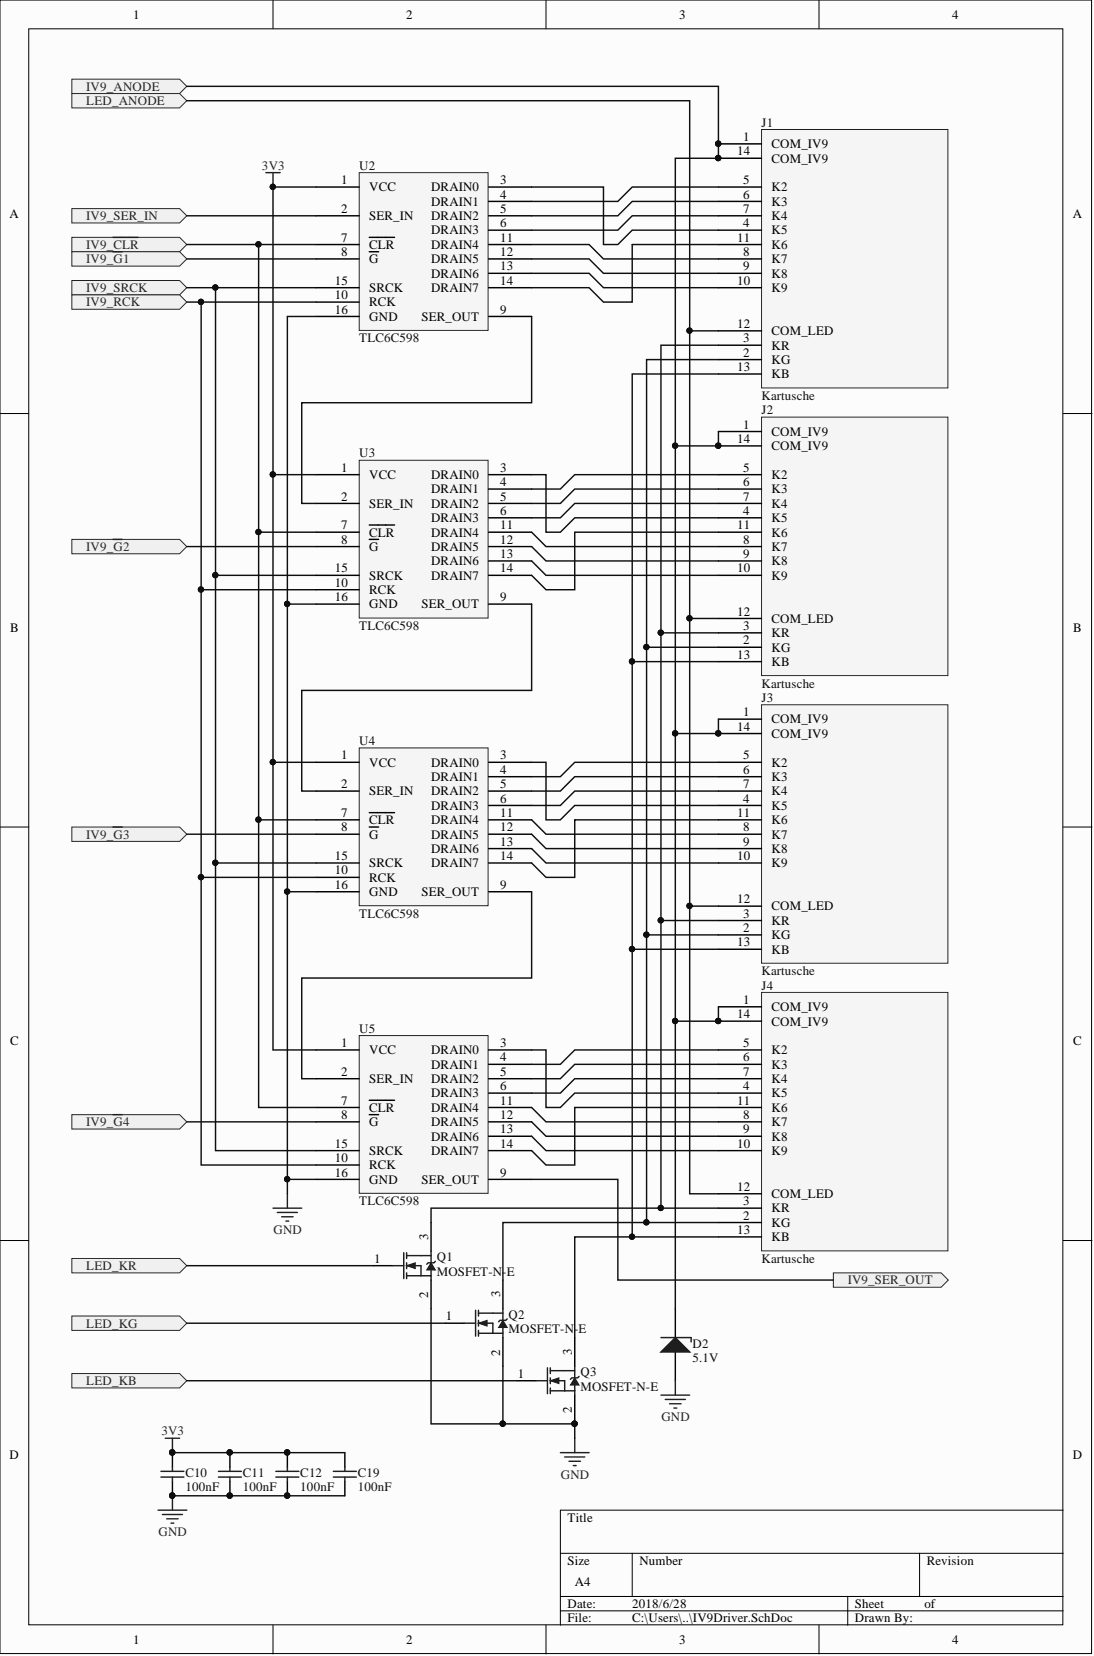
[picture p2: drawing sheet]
<svg xmlns="http://www.w3.org/2000/svg" width="193mm" height="292mm" viewBox="0 0 193 292" stroke-linecap="round" stroke-linejoin="round" font-family="sans-serif">
<defs><g id="words">
<g font-size="2.3">
<text x="23.5" y="3.3">1</text>
<text x="71.6" y="3.3">2</text>
<text x="119.8" y="3.3">3</text>
<text x="167.9" y="3.3">4</text>
<text x="130" y="27.4">14</text>
<text x="131.1" y="24.9">1</text>
<text x="136.1" y="26.1">COM_IV9</text>
<text x="136.1" y="28.7">COM_IV9</text>
<text x="60.2" y="32.5">1</text>
<text x="65.1" y="33.7">VCC</text>
<text x="76" y="33.7">DRAIN0</text>
<text x="88.2" y="32.5">3</text>
<text x="88.2" y="35">4</text>
<text x="131.1" y="32.5">5</text>
<text x="131.1" y="35">6</text>
<text x="136.1" y="33.7">K2</text>
<text x="1.7" y="38.5">A</text>
<text x="60.2" y="37.6">2</text>
<text x="65.1" y="38.8">SER_IN</text>
<text x="76" y="36.3">DRAIN1</text>
<text x="76" y="38.8">DRAIN2</text>
<text x="76" y="41.4">DRAIN3</text>
<text x="88.2" y="37.6">5</text>
<text x="88.2" y="40.1">6</text>
<text x="131.1" y="40.1">4</text>
<text x="131.1" y="37.6">7</text>
<text x="136.1" y="41.4">K5</text>
<text x="136.1" y="36.3">K3</text>
<text x="136.1" y="38.8">K4</text>
<text x="189.2" y="38.5">A</text>
<text x="60.2" y="42.6">7</text>
<text x="60.2" y="45.2">8</text>
<text x="65.1" y="43.9">CLR</text>
<text x="65.1" y="46.4">G</text>
<text x="76" y="43.9">DRAIN4</text>
<text x="76" y="46.4">DRAIN5</text>
<text x="88.2" y="42.6">11</text>
<text x="88.2" y="45.2">12</text>
<text x="88.2" y="47.7">13</text>
<text x="130" y="42.6">11</text>
<text x="131.1" y="45.2">8</text>
<text x="131.1" y="47.7">9</text>
<text x="136.1" y="46.4">K7</text>
<text x="136.1" y="43.9">K6</text>
<text x="59.1" y="52.8">10</text>
<text x="59.1" y="50.2">15</text>
<text x="65.1" y="51.5">SRCK</text>
<text x="76" y="49">DRAIN6</text>
<text x="76" y="51.5">DRAIN7</text>
<text x="88.2" y="50.2">14</text>
<text x="130" y="50.2">10</text>
<text x="136.1" y="49">K8</text>
<text x="136.1" y="51.5">K9</text>
<text x="59.1" y="55.3">16</text>
<text x="65.1" y="54">RCK</text>
<text x="65.1" y="56.6">GND</text>
<text x="74.3" y="56.6">SER_OUT</text>
<text x="88.2" y="55.3">9</text>
<text x="130" y="57.8">12</text>
<text x="136.1" y="59.1">COM_LED</text>
<text x="130" y="65.5">13</text>
<text x="131.1" y="62.9">2</text>
<text x="131.1" y="60.4">3</text>
<text x="136.1" y="64.2">KG</text>
<text x="136.1" y="61.7">KR</text>
<text x="136.1" y="66.7">KB</text>
<text x="131.1" y="75.6">1</text>
<text x="136.1" y="76.9">COM_IV9</text>
<text x="60.2" y="83.2">1</text>
<text x="88.2" y="83.2">3</text>
<text x="130" y="78.1">14</text>
<text x="131.1" y="83.2">5</text>
<text x="136.1" y="79.4">COM_IV9</text>
<text x="60.2" y="88.3">2</text>
<text x="65.1" y="84.5">VCC</text>
<text x="65.1" y="89.6">SER_IN</text>
<text x="76" y="84.5">DRAIN0</text>
<text x="76" y="87">DRAIN1</text>
<text x="76" y="89.6">DRAIN2</text>
<text x="88.2" y="85.8">4</text>
<text x="88.2" y="88.3">5</text>
<text x="131.1" y="85.8">6</text>
<text x="131.1" y="88.3">7</text>
<text x="136.1" y="84.5">K2</text>
<text x="136.1" y="87">K3</text>
<text x="136.1" y="89.6">K4</text>
<text x="60.2" y="93.4">7</text>
<text x="60.2" y="95.9">8</text>
<text x="65.1" y="94.6">CLR</text>
<text x="76" y="92.1">DRAIN3</text>
<text x="76" y="94.6">DRAIN4</text>
<text x="88.2" y="90.8">6</text>
<text x="88.2" y="93.4">11</text>
<text x="88.2" y="95.9">12</text>
<text x="130" y="93.4">11</text>
<text x="131.1" y="90.8">4</text>
<text x="131.1" y="95.9">8</text>
<text x="136.1" y="92.1">K5</text>
<text x="136.1" y="94.6">K6</text>
<text x="59.1" y="101">15</text>
<text x="65.1" y="97.2">G</text>
<text x="76" y="97.2">DRAIN5</text>
<text x="76" y="99.7">DRAIN6</text>
<text x="88.2" y="98.4">13</text>
<text x="88.2" y="101">14</text>
<text x="130" y="101">10</text>
<text x="131.1" y="98.4">9</text>
<text x="136.1" y="97.2">K7</text>
<text x="136.1" y="99.7">K8</text>
<text x="59.1" y="103.5">10</text>
<text x="59.1" y="106">16</text>
<text x="65.1" y="104.8">RCK</text>
<text x="65.1" y="102.2">SRCK</text>
<text x="65.1" y="107.3">GND</text>
<text x="74.3" y="107.3">SER_OUT</text>
<text x="76" y="102.2">DRAIN7</text>
<text x="88.2" y="106">9</text>
<text x="136.1" y="102.2">K9</text>
<text x="1.8" y="111.5">B</text>
<text x="130" y="108.6">12</text>
<text x="131.1" y="113.7">2</text>
<text x="131.1" y="111.1">3</text>
<text x="136.1" y="112.4">KR</text>
<text x="136.1" y="109.9">COM_LED</text>
<text x="189.3" y="111.5">B</text>
<text x="130" y="116.2">13</text>
<text x="136.1" y="114.9">KG</text>
<text x="136.1" y="117.5">KB</text>
<text x="130" y="128.9">14</text>
<text x="131.1" y="126.3">1</text>
<text x="136.1" y="127.6">COM_IV9</text>
<text x="136.1" y="130.1">COM_IV9</text>
<text x="60.2" y="134">1</text>
<text x="65.1" y="135.2">VCC</text>
<text x="76" y="135.2">DRAIN0</text>
<text x="76" y="137.8">DRAIN1</text>
<text x="88.2" y="134">3</text>
<text x="88.2" y="136.5">4</text>
<text x="131.1" y="134">5</text>
<text x="131.1" y="136.5">6</text>
<text x="136.1" y="135.2">K2</text>
<text x="136.1" y="137.8">K3</text>
<text x="60.2" y="139">2</text>
<text x="65.1" y="140.3">SER_IN</text>
<text x="76" y="140.3">DRAIN2</text>
<text x="76" y="142.8">DRAIN3</text>
<text x="88.2" y="139">5</text>
<text x="88.2" y="141.6">6</text>
<text x="131.1" y="141.6">4</text>
<text x="131.1" y="139">7</text>
<text x="136.1" y="142.8">K5</text>
<text x="136.1" y="140.3">K4</text>
<text x="60.2" y="144.1">7</text>
<text x="60.2" y="146.6">8</text>
<text x="65.1" y="145.4">CLR</text>
<text x="65.1" y="147.9">G</text>
<text x="76" y="145.4">DRAIN4</text>
<text x="76" y="147.9">DRAIN5</text>
<text x="88.2" y="144.1">11</text>
<text x="88.2" y="146.6">12</text>
<text x="88.2" y="149.2">13</text>
<text x="130" y="144.1">11</text>
<text x="131.1" y="146.6">8</text>
<text x="131.1" y="149.2">9</text>
<text x="136.1" y="147.9">K7</text>
<text x="136.1" y="145.4">K6</text>
<text x="59.1" y="154.2">10</text>
<text x="59.1" y="151.7">15</text>
<text x="65.1" y="155.5">RCK</text>
<text x="65.1" y="153">SRCK</text>
<text x="76" y="150.4">DRAIN6</text>
<text x="76" y="153">DRAIN7</text>
<text x="88.2" y="151.7">14</text>
<text x="130" y="151.7">10</text>
<text x="136.1" y="150.4">K8</text>
<text x="136.1" y="153">K9</text>
<text x="59.1" y="156.8">16</text>
<text x="65.1" y="158.1">GND</text>
<text x="74.3" y="158.1">SER_OUT</text>
<text x="88.2" y="156.8">9</text>
<text x="130" y="159.3">12</text>
<text x="131.1" y="161.9">3</text>
<text x="136.1" y="160.6">COM_LED</text>
<text x="130" y="166.9">13</text>
<text x="131.1" y="164.4">2</text>
<text x="136.1" y="165.7">KG</text>
<text x="136.1" y="163.1">KR</text>
<text x="136.1" y="168.2">KB</text>
<text x="130" y="179.6">14</text>
<text x="131.1" y="177.1">1</text>
<text x="136.1" y="178.3">COM_IV9</text>
<text x="1.8" y="184.4">C</text>
<text x="60.2" y="184.7">1</text>
<text x="65.1" y="186">VCC</text>
<text x="76" y="186">DRAIN0</text>
<text x="88.2" y="184.7">3</text>
<text x="131.1" y="184.7">5</text>
<text x="136.1" y="186">K2</text>
<text x="136.1" y="180.9">COM_IV9</text>
<text x="189.3" y="184.4">C</text>
<text x="60.2" y="189.8">2</text>
<text x="65.1" y="191">SER_IN</text>
<text x="76" y="188.5">DRAIN1</text>
<text x="76" y="191">DRAIN2</text>
<text x="88.2" y="187.2">4</text>
<text x="88.2" y="189.8">5</text>
<text x="131.1" y="187.2">6</text>
<text x="131.1" y="189.8">7</text>
<text x="136.1" y="188.5">K3</text>
<text x="136.1" y="191">K4</text>
<text x="60.2" y="194.8">7</text>
<text x="60.2" y="197.4">8</text>
<text x="65.1" y="196.1">CLR</text>
<text x="76" y="193.6">DRAIN3</text>
<text x="76" y="196.1">DRAIN4</text>
<text x="88.2" y="192.3">6</text>
<text x="88.2" y="194.8">11</text>
<text x="88.2" y="197.4">12</text>
<text x="130" y="194.8">11</text>
<text x="131.1" y="192.3">4</text>
<text x="131.1" y="197.4">8</text>
<text x="136.1" y="193.6">K5</text>
<text x="136.1" y="196.1">K6</text>
<text x="59.1" y="202.4">15</text>
<text x="65.1" y="198.6">G</text>
<text x="65.1" y="203.7">SRCK</text>
<text x="76" y="198.6">DRAIN5</text>
<text x="76" y="201.2">DRAIN6</text>
<text x="76" y="203.7">DRAIN7</text>
<text x="88.2" y="199.9">13</text>
<text x="88.2" y="202.4">14</text>
<text x="130" y="202.4">10</text>
<text x="131.1" y="199.9">9</text>
<text x="136.1" y="198.6">K7</text>
<text x="136.1" y="201.2">K8</text>
<text x="136.1" y="203.7">K9</text>
<text x="59.1" y="205">10</text>
<text x="59.1" y="207.5">16</text>
<text x="65.1" y="206.3">RCK</text>
<text x="65.1" y="208.8">GND</text>
<text x="74.3" y="208.8">SER_OUT</text>
<text x="88.2" y="207.5">9</text>
<text x="130" y="210.1">12</text>
<text x="131.1" y="215.1">2</text>
<text x="131.1" y="212.6">3</text>
<text x="136.1" y="213.9">KR</text>
<text x="136.1" y="211.3">COM_LED</text>
<text x="75.5" y="218.7" transform="rotate(-90 75.5 218.7)">3</text>
<text x="130" y="217.7">13</text>
<text x="136.1" y="216.4">KG</text>
<text x="136.1" y="218.9">KB</text>
<text x="66" y="222.7">1</text>
<text x="75.5" y="229" transform="rotate(-90 75.5 229)">2</text>
<text x="78.7" y="232.9">1</text>
<text x="88.2" y="228.8" transform="rotate(-90 88.2 228.8)">3</text>
<text x="88.2" y="239.1" transform="rotate(-90 88.2 239.1)">2</text>
<text x="100.9" y="239" transform="rotate(-90 100.9 239)">3</text>
<text x="91.3" y="243">1</text>
<text x="100.9" y="249.3" transform="rotate(-90 100.9 249.3)">2</text>
<text x="1.7" y="257.3">D</text>
<text x="189.2" y="257.3">D</text>
<text x="100.1" y="268.4">Title</text>
<text x="100.1" y="276">Size</text>
<text x="101.4" y="279.8">A4</text>
<text x="112.8" y="276">Number</text>
<text x="163.5" y="276">Revision</text>
<text x="100.1" y="283.6">Date:</text>
<text x="100.1" y="286.2">File:</text>
<text x="111.5" y="283.6">2018/6/28</text>
<text x="111.5" y="286.2">C:\Users\..\IV9Driver.SchDoc</text>
<text x="150.8" y="283.6">Sheet</text>
<text x="150.8" y="286.2">Drawn By:</text>
<text x="163" y="283.6">of</text>
<text x="23.5" y="290">1</text>
<text x="71.6" y="290">2</text>
<text x="119.8" y="290">3</text>
<text x="167.9" y="290">4</text>
</g>
<g font-size="2.3" fill="#262626">
<text x="15.2" y="16">IV9_ANODE</text>
<text x="15.2" y="18.5">LED_ANODE</text>
<text x="46.2" y="29.9">3V3</text>
<text x="15.2" y="38.8">IV9_SER_IN</text>
<text x="15.2" y="43.9">IV9_CLR</text>
<text x="15.2" y="46.4">IV9_G1</text>
<text x="15.2" y="51.5">IV9_SRCK</text>
<text x="15.2" y="54">IV9_RCK</text>
<text x="15.2" y="97.2">IV9_G2</text>
<text x="15.2" y="147.9">IV9_G3</text>
<text x="15.2" y="198.6">IV9_G4</text>
<text x="48.2" y="217.7">GND</text>
<text x="15.2" y="224">LED_KR</text>
<text x="149.5" y="226.5">IV9_SER_OUT</text>
<text x="15.2" y="234.2">LED_KG</text>
<text x="15.2" y="244.3">LED_KB</text>
<text x="116.7" y="250.6">GND</text>
<text x="28.5" y="253.2">3V3</text>
<text x="98.9" y="260.8">GND</text>
<text x="28" y="270.9">GND</text>
</g>
<g font-size="2.3" fill="#0e0e0e">
<text x="134.3" y="22.3">J1</text>
<text x="63.4" y="29.9">U2</text>
<text x="63.4" y="60.4">TLC6C598</text>
<text x="134.3" y="70.5">Kartusche</text>
<text x="134.3" y="73.1">J2</text>
<text x="63.4" y="80.7">U3</text>
<text x="63.4" y="111.1">TLC6C598</text>
<text x="134.3" y="121.3">Kartusche</text>
<text x="134.3" y="123.8">J3</text>
<text x="63.4" y="131.4">U4</text>
<text x="63.4" y="161.9">TLC6C598</text>
<text x="134.3" y="172">Kartusche</text>
<text x="134.3" y="174.5">J4</text>
<text x="63.4" y="182.2">U5</text>
<text x="63.4" y="212.6">TLC6C598</text>
<text x="77" y="222.5">Q1</text>
<text x="77" y="225">MOSFET-N-E</text>
<text x="134.3" y="222.7">Kartusche</text>
<text x="89.7" y="232.6">Q2</text>
<text x="89.7" y="235.2">MOSFET-N-E</text>
<text x="122.2" y="237.7">D2</text>
<text x="102.4" y="242.8">Q3</text>
<text x="102.4" y="245.3">MOSFET-N-E</text>
<text x="122.2" y="240.2">5.1V</text>
<text x="32.7" y="263.1">100nF</text>
<text x="32.7" y="260.5">C10</text>
<text x="42.8" y="263.1">100nF</text>
<text x="42.8" y="260.5">C11</text>
<text x="53" y="263.1">100nF</text>
<text x="53" y="260.5">C12</text>
<text x="63.1" y="263.1">100nF</text>
<text x="63.1" y="260.5">C19</text>
</g>
</g></defs>
<g fill="#fcfcfc" stroke="#000" stroke-width=".18">
<path d="M0 0h192.5v291.7h-192.5z"/>
<path d="M5.1 5.1h182.4v281.5h-182.4z"/>
</g>
<g fill="none" stroke="#000" stroke-width=".18">
<path d="M48.2 0v5.1M96.3 0v5.1M144.5 0v5.1M0 72.9h5.1M187.5 72.9h5.1M0 145.9h5.1M187.5 145.9h5.1M0 218.8h5.1M187.5 218.8h5.1M98.8 274h88.7M111.5 274v7.6M162.2 274v7.6"/>
<path d="M187.5 266.4h-88.7v20.3M48.2 286.7v5M96.3 286.7v5M98.8 281.6h88.7M98.8 284.1h88.7M144.5 286.7v5M149.5 281.6v5.1"/>
</g>
<path d="M134.3 22.8h32.9v45.6h-32.9z" fill="#f5f5f5" stroke="#262626" stroke-width=".18"/>
<g fill="none" stroke="#000" stroke-width=".25">
<path d="M126.7 25.4h7.6M126.7 33h7.6M126.7 35.5h7.6M126.7 38.1h7.6M126.7 27.9h7.6M126.7 40.6h7.6M126.7 45.7h7.6M126.7 48.2h7.6M126.7 50.7h7.6M126.7 43.1h7.6M126.7 58.4h7.6M126.7 63.4h7.6"/>
<path d="M126.7 60.9h7.6M126.7 66h7.6"/>
</g>
<g fill="#0e0e0e" stroke="#0e0e0e" stroke-width=".18">
<circle cx="126.7" cy="25.3" r=".47"/>
<circle cx="126.7" cy="27.9" r=".47"/>
</g>
<path d="M134.3 73.6h32.9v45.6h-32.9z" fill="#f5f5f5" stroke="#262626" stroke-width=".18"/>
<g fill="none" stroke="#000" stroke-width=".25">
<path d="M126.7 76.1h7.6M126.7 78.7h7.6M126.7 91.3h7.6M126.7 83.7h7.6M126.7 86.3h7.6M126.7 88.8h7.6M126.7 96.4h7.6M126.7 98.9h7.6M126.7 93.9h7.6M126.7 114.2h7.6M126.7 111.6h7.6M126.7 101.5h7.6"/>
<path d="M126.7 109.1h7.6M126.7 116.7h7.6"/>
</g>
<circle cx="126.7" cy="78.6" r=".47" fill="#0e0e0e" stroke="#0e0e0e" stroke-width=".18"/>
<path d="M134.3 124.3h32.9v45.6h-32.9z" fill="#f5f5f5" stroke="#262626" stroke-width=".18"/>
<g fill="none" stroke="#000" stroke-width=".25">
<path d="M126.7 126.9h7.6M126.7 134.5h7.6M126.7 137h7.6M126.7 139.5h7.6M126.7 129.4h7.6M126.7 142.1h7.6M126.7 147.1h7.6M126.7 149.7h7.6M126.7 152.2h7.6M126.7 144.6h7.6M126.7 159.8h7.6M126.7 164.9h7.6"/>
<path d="M126.7 162.4h7.6M126.7 167.4h7.6"/>
</g>
<circle cx="126.7" cy="129.4" r=".47" fill="#0e0e0e" stroke="#0e0e0e" stroke-width=".18"/>
<path d="M134.3 175.1h32.9v45.5h-32.9z" fill="#f5f5f5" stroke="#262626" stroke-width=".18"/>
<g fill="none" stroke="#000" stroke-width=".25">
<path d="M126.7 177.6h7.6M126.7 192.8h7.6M126.7 185.2h7.6M126.7 187.7h7.6M126.7 190.3h7.6M126.7 197.9h7.6M126.7 195.3h7.6M126.7 180.1h7.6M126.7 215.6h7.6M126.7 213.1h7.6M126.7 200.4h7.6M126.7 203h7.6"/>
<path d="M126.7 210.6h7.6M126.7 218.2h7.6"/>
</g>
<circle cx="126.7" cy="180.1" r=".47" fill="#0e0e0e" stroke="#0e0e0e" stroke-width=".18"/>
<g fill="#f0f0f0" stroke="#262626" stroke-width=".18">
<path d="M12.7 14h19l1.2 1.2-1.2 1.3h-19z" fill-rule="evenodd"/>
<path d="M12.7 16.5h19l1.2 1.3-1.2 1.2h-19z" fill-rule="evenodd"/>
<path d="M12.7 36.8h19l1.2 1.3-1.2 1.2h-19z" fill-rule="evenodd"/>
<path d="M12.7 41.9h19l1.2 1.2-1.2 1.3h-19z" fill-rule="evenodd"/>
</g>
<path d="M19.9 41.9h4.5" fill="none" stroke="#262626" stroke-width=".25"/>
<path d="M12.7 44.4h19l1.2 1.3-1.2 1.2h-19z" fill-rule="evenodd" fill="#f0f0f0" stroke="#262626" stroke-width=".18"/>
<path d="M19.9 44.4h1.7" fill="none" stroke="#262626" stroke-width=".25"/>
<path d="M12.7 145.9h19l1.2 1.2-1.2 1.3h-19z" fill-rule="evenodd" fill="#f0f0f0" stroke="#262626" stroke-width=".18"/>
<path d="M19.9 145.9h1.7" fill="none" stroke="#262626" stroke-width=".25"/>
<g fill="#f0f0f0" stroke="#262626" stroke-width=".18">
<path d="M12.7 49.5h19l1.2 1.2-1.2 1.3h-19z" fill-rule="evenodd"/>
<path d="M12.7 52h19l1.2 1.3-1.2 1.3h-19z" fill-rule="evenodd"/>
<path d="M147 224.5h19l1.3 1.3-1.3 1.3h-19z" fill-rule="evenodd"/>
</g>
<path d="M48.2 213.1h5M48.9 213.9h3.6M49.7 214.6h2M50.4 215.4h.5M50.7 210.6v2.5" fill="none" stroke="#262626" stroke-width=".25"/>
<path d="M76 215.6v5.1M65.9 223.3h3.3M76 225.8v5.1" fill="none" stroke="#000" stroke-width=".25"/>
<path d="M69.2 223.3h2M71.2 221v4.5M71.7 221.5h2.6M71.7 223.3h2.6M71.7 225h2.6M71.7 221v1M71.7 222.7v1.1M71.7 224.5v1" fill="none" stroke="#1c1c1c" stroke-width=".25"/>
<path d="M71.7 223.3l1.5-.6v1.1z" fill="#1c1c1c"/>
<path d="M71.7 223.3l1.5-.6v1.1z" fill="none" stroke="#1c1c1c" stroke-width=".18"/>
<path d="M74.3 223.3v1.7h1.7v.8M74.3 221.5h1.7M76 220.7v2M76 224v1" fill="none" stroke="#1c1c1c" stroke-width=".25"/>
<path d="M76 222.7l.8 1.3h-1.5z" fill="#1c1c1c"/>
<path d="M76 222.7l.8 1.3h-1.5z" fill="none" stroke="#1c1c1c" stroke-width=".18"/>
<path d="M76.8 222.5l-.3 .2h-1l-.2 .3M81.9 233.4h2M83.9 231.1v4.6M84.4 231.6h2.5M84.4 233.4h2.5M84.4 235.2h2.5M84.4 231.1v1M84.4 232.9v1M84.4 234.7v1" fill="none" stroke="#1c1c1c" stroke-width=".25"/>
<path d="M78.6 233.4h3.3M88.7 225.8v5.1M88.7 235.9v5.1" fill="none" stroke="#000" stroke-width=".25"/>
<path d="M84.4 233.4l1.5-.5v1z" fill="#1c1c1c"/>
<path d="M84.4 233.4l1.5-.5v1z" fill="none" stroke="#1c1c1c" stroke-width=".18"/>
<path d="M86.9 233.4v1.8h1.8v.7M86.9 231.6h1.8M88.7 230.9v2M88.7 234.2v1" fill="none" stroke="#1c1c1c" stroke-width=".25"/>
<path d="M88.7 232.9l.8 1.3h-1.6z" fill="#1c1c1c"/>
<path d="M88.7 232.9l.8 1.3h-1.6z" fill="none" stroke="#1c1c1c" stroke-width=".18"/>
<path d="M89.5 232.6l-.3 .3h-1l-.3 .2M94.5 243.5h2.1M96.6 241.3v4.5M97.1 241.8h2.5M97.1 243.5h2.5M97.1 245.3h2.5M97.1 241.3v1M97.1 243v1.1M97.1 244.8v1" fill="none" stroke="#1c1c1c" stroke-width=".25"/>
<path d="M101.4 235.9v5.1M91.2 243.5h3.3M101.4 246.1v5.1" fill="none" stroke="#000" stroke-width=".25"/>
<circle cx="101.3" cy="251.1" r=".47" fill="#0e0e0e" stroke="#0e0e0e" stroke-width=".18"/>
<path d="M97.1 243.5l1.5-.5v1.1z" fill="#1c1c1c"/>
<path d="M97.1 243.5l1.5-.5v1.1z" fill="none" stroke="#1c1c1c" stroke-width=".18"/>
<path d="M99.6 243.5v1.8h1.8v.8M99.6 241.8h1.8M101.4 241v2M101.4 244.3v1" fill="none" stroke="#1c1c1c" stroke-width=".25"/>
<path d="M101.4 243l.7 1.3h-1.5z" fill="#1c1c1c"/>
<path d="M101.4 243l.7 1.3h-1.5z" fill="none" stroke="#1c1c1c" stroke-width=".18"/>
<path d="M102.1 242.8l-.2 .2h-1l-.3 .3" fill="none" stroke="#1c1c1c" stroke-width=".25"/>
<circle cx="101.3" cy="251.1" r=".47" fill="#0e0e0e" stroke="#0e0e0e" stroke-width=".18"/>
<path d="M98.8 256.2h5.1M99.6 257h3.6M100.4 257.8h2M101.1 258.5h.5M101.4 253.7v2.5" fill="none" stroke="#262626" stroke-width=".25"/>
<g fill="#f0f0f0" stroke="#262626" stroke-width=".18">
<path d="M12.7 222h19l1.2 1.3-1.2 1.2h-19z" fill-rule="evenodd"/>
<path d="M12.7 232.1h19l1.2 1.3-1.2 1.3h-19z" fill-rule="evenodd"/>
<path d="M12.7 242.3h19l1.2 1.2-1.2 1.3h-19z" fill-rule="evenodd"/>
</g>
<path d="M63.4 30.5h22.7v27.8h-22.7z" fill="#f5f5f5" stroke="#262626" stroke-width=".18"/>
<g fill="none" stroke="#000" stroke-width=".25">
<path d="M55.8 33h7.6M55.8 38.1h7.6M86.2 33h7.6M86.2 38.1h7.6M86.2 35.5h7.6M55.8 43.1h7.6M55.8 45.7h7.6M55.8 55.8h7.6M55.8 53.3h7.6M55.8 50.7h7.6M65.1 41.9h4.5M65.1 44.4h1.7"/>
<path d="M86.2 40.6h7.6M86.2 43.1h7.6M86.2 45.7h7.6M86.2 55.8h7.6M86.2 48.2h7.6M86.2 50.7h7.6"/>
</g>
<path d="M63.4 81.2h22.7v27.8h-22.7z" fill="#f5f5f5" stroke="#262626" stroke-width=".18"/>
<g fill="none" stroke="#000" stroke-width=".25">
<path d="M55.8 83.7h7.6M55.8 88.8h7.6M55.8 93.9h7.6M55.8 96.4h7.6M65.1 92.6h4.5M65.1 95.1h1.7M86.2 83.7h7.6M86.2 88.8h7.6M86.2 86.3h7.6M86.2 91.3h7.6M86.2 93.9h7.6M86.2 96.4h7.6"/>
<path d="M86.2 98.9h7.6M55.8 106.6h7.6M55.8 104h7.6M55.8 101.5h7.6M86.2 106.6h7.6M86.2 101.5h7.6"/>
</g>
<path d="M63.4 131.9h22.7v27.9h-22.7z" fill="#f5f5f5" stroke="#262626" stroke-width=".18"/>
<g fill="none" stroke="#000" stroke-width=".25">
<path d="M55.8 134.5h7.6M55.8 139.5h7.6M86.2 134.5h7.6M86.2 139.5h7.6M86.2 137h7.6M55.8 144.6h7.6M55.8 147.1h7.6M55.8 157.3h7.6M55.8 154.8h7.6M55.8 152.2h7.6M65.1 143.3h4.5M65.1 145.9h1.7"/>
<path d="M86.2 142.1h7.6M86.2 144.6h7.6M86.2 147.1h7.6M86.2 157.3h7.6M86.2 149.7h7.6M86.2 152.2h7.6"/>
</g>
<path d="M63.4 182.7h22.7v27.8h-22.7z" fill="#f5f5f5" stroke="#262626" stroke-width=".18"/>
<g fill="none" stroke="#000" stroke-width=".25">
<path d="M55.8 185.2h7.6M55.8 190.3h7.6M55.8 195.3h7.6M55.8 197.9h7.6M65.1 194.1h4.5M65.1 196.6h1.7M86.2 185.2h7.6M86.2 190.3h7.6M86.2 187.7h7.6M86.2 192.8h7.6M86.2 195.3h7.6M86.2 197.9h7.6"/>
<path d="M55.8 208h7.6M55.8 205.5h7.6M55.8 203h7.6M86.2 208h7.6M86.2 200.4h7.6M86.2 203h7.6M119.1 230.9v5M119.1 238.5v5M30.4 256.2v2.6M40.6 256.2v2.6M50.7 256.2v2.6M30.4 261.3v2.5"/>
<path d="M40.6 261.3v2.5M50.7 261.3v2.5"/>
</g>
<path d="M46.9 30.5h2.5M48.2 30.5v2.5M29.1 253.7h2.6M30.4 253.7v2.5" fill="none" stroke="#262626" stroke-width=".25"/>
<g fill="#0e0e0e" stroke="#0e0e0e" stroke-width=".18">
<circle cx="48.1" cy="33" r=".47"/>
<circle cx="30.4" cy="256.2" r=".47"/>
<circle cx="30.4" cy="263.8" r=".47"/>
<circle cx="40.5" cy="263.8" r=".47"/>
<circle cx="40.5" cy="256.2" r=".47"/>
<circle cx="50.7" cy="263.8" r=".47"/>
<circle cx="50.7" cy="256.2" r=".47"/>
</g>
<path d="M28.4 259.5h4M30.4 258.8v.7M38.5 259.5h4.1M40.6 258.8v.7M48.7 259.5h4M50.7 258.8v.7M28.4 260.5h4M30.4 260.5v.8M38.5 260.5h4.1M40.6 260.5v.8M48.7 260.5h4M50.7 260.5v.8" fill="none" stroke="#1c1c1c" stroke-width=".25"/>
<path d="M119.1 235.9l2.6 2.6h-5.1z" fill="#1c1c1c"/>
<path d="M116.6 235.9h5.3v.8M119.1 235.9l2.6 2.6h-5.1z" fill="none" stroke="#1c1c1c" stroke-width=".25"/>
<path d="M116.6 246.1h5.1M117.3 246.8h3.6M118.1 247.6h2M118.9 248.4h.5M119.1 243.5v2.6M27.9 266.4h5M28.6 267.1h3.6M29.4 267.9h2M30.2 268.7h.5M30.4 263.8v2.6" fill="none" stroke="#262626" stroke-width=".25"/>
<circle cx="30.4" cy="263.8" r=".47" fill="#0e0e0e" stroke="#0e0e0e" stroke-width=".18"/>
<path d="M12.7 95.1h19l1.2 1.3-1.2 1.3h-19z" fill-rule="evenodd" fill="#f0f0f0" stroke="#262626" stroke-width=".18"/>
<path d="M19.9 95.1h1.7" fill="none" stroke="#262626" stroke-width=".25"/>
<path d="M12.7 196.6h19l1.2 1.3-1.2 1.3h-19z" fill-rule="evenodd" fill="#f0f0f0" stroke="#262626" stroke-width=".18"/>
<path d="M19.9 196.6h1.7" fill="none" stroke="#262626" stroke-width=".25"/>
<g fill="none" stroke="#0e0e0e" stroke-width=".25">
<path d="M32.9 15.2h93.8v12.7h-7.6v50.8h7.6v-2.6M32.9 17.8h88.8v40.6M32.9 38.1h22.9M55.8 33h-7.6v50.7M93.8 33h12.6v10.1h2.6l2.5-2.5h15.2M126.7 33h-15.2l-2.5 2.5h-15.2M126.7 35.5h-15.2l-2.5 2.6h-15.2M126.7 38.1h-15.2l-2.5 2.5h-15.2M32.9 43.1h12.7M32.9 45.7h22.9M32.9 50.7h5.1M32.9 53.3h2.6"/>
<path d="M55.8 55.8h-5.1v101.5M55.8 43.1h-10.2v50.8M55.8 50.7h-17.8v50.8h17.8M55.8 53.3h-20.3v50.7M93.8 55.8v15.2h-40.6v17.8h2.6M93.8 45.7h10.1l2.5 2.5h20.3M93.8 48.2h10.1l2.5 2.5h20.3M93.8 43.1h10.1l2.5 2.6h20.3M126.7 58.4h-5v50.7M126.7 43.1h-15.2v10.2h-5.1l-2.5-2.6h-10.1M119.1 78.7v50.7h7.6v-2.5M126.7 60.9h-10.1v50.7h10.1"/>
<path d="M126.7 63.4h-12.7v50.8M126.7 66h-15.2v50.7h15.2M32.9 96.4h22.9M55.8 83.7h-7.6v50.8h7.6M55.8 93.9h-10.2v50.7M93.8 83.7h2.5v10.2h2.5l2.6-2.6h25.3M93.8 93.9l2.5 2.5h30.4M93.8 96.4l2.5 2.5h30.4M93.8 98.9l2.5 2.6h30.4M126.7 83.7h-25.3l-2.6 2.6h-5M126.7 86.3h-25.3l-2.6 2.5h-5M126.7 88.8h-25.3l-2.6 2.5h-5"/>
<path d="M126.7 93.9h-25.3v10.1h-5.1l-2.5-2.5M38 101.5v50.7h17.8M50.7 106.6h5.1M55.8 104h-20.3v50.8M93.8 106.6v15.2h-40.6v17.7h2.6M111.5 116.7v50.7h15.2M116.6 111.6v50.8h10.1M126.7 109.1h-5v50.7M126.7 114.2h-12.7v50.7M48.2 134.5v50.7h7.6M93.8 134.5h2.5v10.1h2.5l2.6-2.5h25.3M119.1 129.4v50.7h7.6v-2.5"/>
<path d="M126.7 134.5h-25.3l-2.6 2.5h-5M126.7 137h-25.3l-2.6 2.5h-5M126.7 139.5h-25.3l-2.6 2.6h-5M32.9 147.1h22.9M38 152.2v50.8h17.8M55.8 157.3h-5.1v50.7h5.1M55.8 144.6h-10.2v50.7h10.2M55.8 154.8h-20.3v50.7h20.3M93.8 157.3v15.2h-40.6v17.8h2.6M93.8 144.6l2.5 2.5h30.4M93.8 147.1l2.5 2.6h30.4M93.8 149.7l2.5 2.5h30.4"/>
<path d="M126.7 159.8h-5v50.8h5M126.7 144.6h-25.3v10.2h-5.1l-2.5-2.6M111.5 167.4v50.8h15.2M116.6 162.4v50.7h10.1M126.7 164.9h-12.7v50.7h12.7M32.9 197.9h22.9M93.8 185.2h2.5v10.1h2.5l2.6-2.5h25.3M93.8 195.3l2.5 2.6h30.4M93.8 197.9l2.5 2.5h30.4M119.1 180.1v50.8M126.7 185.2h-25.3l-2.6 2.5h-5M126.7 187.7h-25.3l-2.6 2.6h-5"/>
<path d="M126.7 190.3h-25.3l-2.6 2.5h-5M126.7 195.3h-25.3v10.2h-5.1l-2.5-2.5M50.7 208v2.6M93.8 208h15.2v17.8h38M93.8 200.4l2.5 2.6h30.4M111.5 218.2h-10.1v17.7M114 215.6h-25.3v10.2M116.6 213.1h-40.6v2.5M32.9 223.3h33M32.9 233.4h45.7M76 230.9v20.3h12.7M30.4 256.2h30.4"/>
<path d="M32.9 243.5h58.3M88.7 241v10.2M88.7 251.2h12.7v2.5M30.4 263.8h30.4"/>
</g>
<g fill="#0e0e0e" stroke="#0e0e0e" stroke-width=".18">
<circle cx="121.6" cy="159.8" r=".47"/>
<circle cx="121.6" cy="109.1" r=".47"/>
<circle cx="121.6" cy="58.3" r=".47"/>
<circle cx="126.7" cy="129.4" r=".47"/>
<circle cx="119.1" cy="129.4" r=".47"/>
<circle cx="119.1" cy="78.6" r=".47"/>
<circle cx="126.7" cy="180.1" r=".47"/>
<circle cx="119.1" cy="180.1" r=".47"/>
<circle cx="126.7" cy="25.3" r=".47"/>
<circle cx="126.7" cy="27.9" r=".47"/>
<circle cx="126.7" cy="78.6" r=".47"/>
<circle cx="50.7" cy="208" r=".47"/>
<circle cx="50.7" cy="157.3" r=".47"/>
<circle cx="48.1" cy="83.7" r=".47"/>
<circle cx="48.1" cy="134.4" r=".47"/>
<circle cx="45.6" cy="144.6" r=".47"/>
<circle cx="45.6" cy="93.8" r=".47"/>
<circle cx="48.1" cy="33" r=".47"/>
<circle cx="50.7" cy="106.5" r=".47"/>
<circle cx="45.6" cy="43.1" r=".47"/>
<circle cx="38" cy="50.7" r=".47"/>
<circle cx="38" cy="101.4" r=".47"/>
<circle cx="38" cy="152.2" r=".47"/>
<circle cx="35.4" cy="154.7" r=".47"/>
<circle cx="35.4" cy="104" r=".47"/>
<circle cx="35.4" cy="53.2" r=".47"/>
<circle cx="116.5" cy="111.6" r=".47"/>
<circle cx="116.5" cy="162.3" r=".47"/>
<circle cx="116.5" cy="213.1" r=".47"/>
<circle cx="114" cy="215.6" r=".47"/>
<circle cx="114" cy="164.9" r=".47"/>
<circle cx="114" cy="114.1" r=".47"/>
<circle cx="111.5" cy="116.7" r=".47"/>
<circle cx="111.5" cy="167.4" r=".47"/>
<circle cx="111.5" cy="218.1" r=".47"/>
<circle cx="88.7" cy="251.1" r=".47"/>
<circle cx="101.3" cy="251.1" r=".47"/>
<circle cx="30.4" cy="256.2" r=".47"/>
<circle cx="40.5" cy="256.2" r=".47"/>
<circle cx="50.7" cy="256.2" r=".47"/>
<circle cx="30.4" cy="263.8" r=".47"/>
<circle cx="40.5" cy="263.8" r=".47"/>
<circle cx="50.7" cy="263.8" r=".47"/>
</g>
<path d="M60.8 256.2v2.6M60.8 261.3v2.5" fill="none" stroke="#000" stroke-width=".25"/>
<path d="M58.8 259.5h4.1M60.8 258.8v.7M58.8 260.5h4.1M60.8 260.5v.8" fill="none" stroke="#1c1c1c" stroke-width=".25"/>
<use href="#words"/>
</svg>
